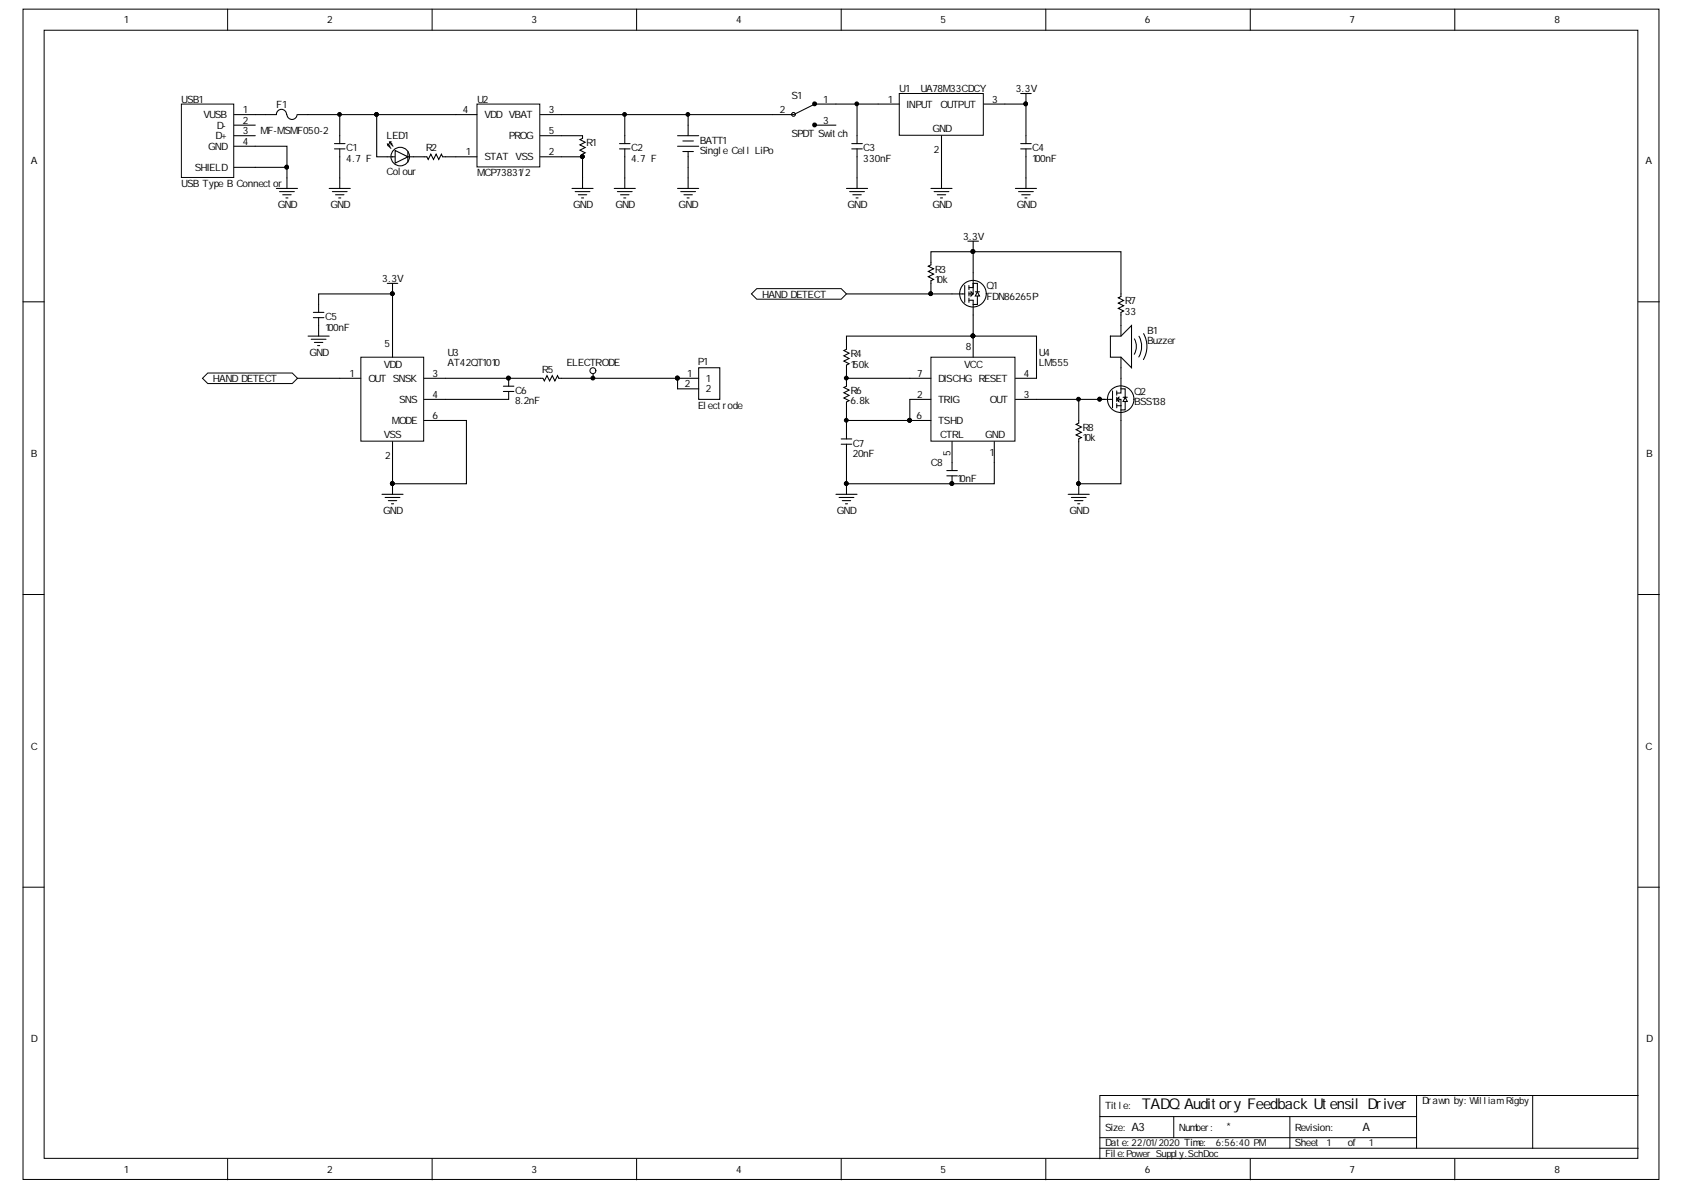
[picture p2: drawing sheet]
<svg xmlns="http://www.w3.org/2000/svg" width="297mm" height="210mm" viewBox="0 0 297 210" stroke-linecap="round" stroke-linejoin="round" font-family="sans-serif">
<defs><g id="words">
<text font-size="2.6" x="201.4" y="195.6">TADQ Audit ory Feedback Ut ensil Driver</text>
<g font-size="2">
<text x="199.6" y="199.6">A3</text>
<text x="216.3" y="199.4">*</text>
<text x="240.3" y="199.6">A</text>
</g>
<g font-size="1.8">
<text x="21.8" y="4.1">1</text>
<text x="57.7" y="4.1">2</text>
<text x="93.7" y="4.1">3</text>
<text x="129.9" y="4.1">4</text>
<text x="165.9" y="4.1">5</text>
<text x="201.9" y="4.1">6</text>
<text x="238.1" y="4.1">7</text>
<text x="274.2" y="4.1">8</text>
<text x="139.6" y="17.5">S1</text>
<text x="158.6" y="16.2">U1</text>
<text x="162.3" y="16.2">UA78M33CDCY</text>
<text x="179.2" y="16.2">3.3V</text>
<text x="32" y="18.1">USB1</text>
<text x="35.9" y="20.9">VUSB</text>
<text x="38.2" y="22.7">D-</text>
<text x="42.8" y="19.9">1</text>
<text x="42.8" y="21.8">2</text>
<text x="42.8" y="23.7">3</text>
<text x="45.9" y="23.7">MF-MSMF050-2</text>
<text x="48.7" y="19">F1</text>
<text x="81.6" y="19.9">4</text>
<text x="84.2" y="18.1">U2</text>
<text x="85.4" y="20.9">VDD VBAT</text>
<text x="96.8" y="23.7">5</text>
<text x="96.8" y="19.9">3</text>
<text x="137.6" y="19.9">2</text>
<text x="145.2" y="18.1">1</text>
<text x="145.2" y="21.8">3</text>
<text x="156.6" y="18.1">1</text>
<text x="159.9" y="19">INPUT</text>
<text x="164.5" y="23.2">GND</text>
<text x="165.9" y="19">OUTPUT</text>
<text x="175" y="18.1">3</text>
<text x="5.4" y="29">A</text>
<text x="36.7" y="26.4">GND</text>
<text x="38" y="24.6">D+</text>
<text x="42.8" y="25.5">4</text>
<text x="61.1" y="26.7">C1</text>
<text x="61.1" y="28.6">4.7 F</text>
<text x="68.2" y="24.6">LED1</text>
<text x="75.1" y="26.7">R2</text>
<text x="82.1" y="27.4">1</text>
<text x="85.4" y="28.3">STAT VSS</text>
<text x="89.8" y="24.6">PROG</text>
<text x="96.8" y="27.4">2</text>
<text x="103.4" y="25.8">R1</text>
<text x="111.3" y="26.7">C2</text>
<text x="111.3" y="28.6">4.7 F</text>
<text x="123.4" y="25.4">BATT1</text>
<text x="123.4" y="27.2">Singl e Cel l LiPo</text>
<text x="139.6" y="24.2">SPDT Swit ch</text>
<text x="152.3" y="26.7">C3</text>
<text x="152.3" y="28.6">330nF</text>
<text x="164.7" y="27">2</text>
<text x="182.1" y="26.7">C4</text>
<text x="182.1" y="28.6">100nF</text>
<text x="290.3" y="29">A</text>
<text x="32" y="33">USB Type B Connect or</text>
<text x="34.3" y="30.2">SHIELD</text>
<text x="68.2" y="30.9">Col our</text>
<text x="84.2" y="31.1">MCP73831/2</text>
<text x="49" y="36.7">GND</text>
<text x="58.3" y="36.7">GND</text>
<text x="101.1" y="36.7">GND</text>
<text x="108.5" y="36.7">GND</text>
<text x="119.7" y="36.7">GND</text>
<text x="149.5" y="36.7">GND</text>
<text x="164.5" y="36.7">GND</text>
<text x="179.3" y="36.7">GND</text>
<text x="169.9" y="42.3">3.3V</text>
<text x="67.4" y="49.7">3.3V</text>
<text x="134.4" y="52.5">HAND DETECT</text>
<text x="164.9" y="48.1">R3</text>
<text x="164.9" y="50">10k</text>
<text x="174" y="51">Q1</text>
<text x="174" y="52.9">FDN86265P</text>
<text x="198.4" y="53.7">R7</text>
<text x="57.4" y="56.5">C5</text>
<text x="57.4" y="58.3">100nF</text>
<text x="198.4" y="55.5">33</text>
<text x="202.4" y="58.8">B1</text>
<text x="54.6" y="62.7">GND</text>
<text x="67.7" y="64.9">VDD</text>
<text x="67.8" y="61.2">5</text>
<text x="78.9" y="62.7">U3</text>
<text x="78.9" y="64.6">AT42QT1010</text>
<text x="95.6" y="65.8">R5</text>
<text x="99.9" y="64.6">ELECTRODE</text>
<text x="123.1" y="64.4">P1</text>
<text x="150" y="63">R4</text>
<text x="150" y="64.8">150k</text>
<text x="170" y="64.9">VCC</text>
<text x="170.4" y="61.8">8</text>
<text x="183.2" y="62.7">U4</text>
<text x="183.2" y="64.6">LM555</text>
<text x="202.4" y="60.7">Buzzer</text>
<text x="37.6" y="67.4">HAND DETECT</text>
<text x="61.7" y="66.4">1</text>
<text x="65" y="67.4">OUT SNSK</text>
<text x="70.4" y="71.1">SNS</text>
<text x="76.3" y="66.4">3</text>
<text x="76.3" y="70.2">4</text>
<text x="90.9" y="69.5">C6</text>
<text x="90.9" y="71.3">8.2nF</text>
<text x="120.8" y="68.3">2</text>
<text x="121.2" y="66.4">1</text>
<text x="124.5" y="67.4">1</text>
<text x="124.5" y="69.2">2</text>
<text x="150" y="69.5">R6</text>
<text x="150" y="71.3">6.8k</text>
<text x="161.8" y="70.2">2</text>
<text x="161.8" y="66.4">7</text>
<text x="165.5" y="71.1">TRIG</text>
<text x="165.5" y="67.4">DISCHG RESET</text>
<text x="174.6" y="71.1">OUT</text>
<text x="180.6" y="70.2">3</text>
<text x="180.6" y="66.4">4</text>
<text x="200.1" y="69.6">Q2</text>
<text x="200.1" y="71.5">BSS138</text>
<text x="67.7" y="77.3">VSS</text>
<text x="69.1" y="74.8">MODE</text>
<text x="76.3" y="73.9">6</text>
<text x="123.1" y="72.2">El ect rode</text>
<text x="161.7" y="73.9">6</text>
<text x="165.5" y="74.8">TSHD</text>
<text x="165.8" y="77.3">CTRL</text>
<text x="173.8" y="77.3">GND</text>
<text x="190.9" y="76">R8</text>
<text x="190.9" y="77.8">10k</text>
<text x="5.4" y="80.6">B</text>
<text x="67.9" y="81">2</text>
<text x="150.4" y="78.8">C7</text>
<text x="150.4" y="80.6">20nF</text>
<text x="164.2" y="82.2">C8</text>
<text x="167.7" y="80.4" transform="rotate(-90 167.7 80.4)">5</text>
<text x="174.5" y="80.4">1</text>
<text x="290.3" y="80.6">B</text>
<text x="168.9" y="85">10nF</text>
<text x="67.6" y="90.6">GND</text>
<text x="147.6" y="90.6">GND</text>
<text x="188.7" y="90.6">GND</text>
<text x="5.4" y="132.2">C</text>
<text x="290.3" y="132.2">C</text>
<text x="5.4" y="183.9">D</text>
<text x="290.3" y="183.9">D</text>
<text x="194.9" y="195.7">Tit l e:</text>
<text x="250.8" y="194.8">Drawn by: Wil l iamRigby</text>
<text x="194.9" y="199.4">Size:</text>
<text x="194.9" y="202.2">Dat e: 22/01/2020 Time:</text>
<text x="207.9" y="199.4">Number:</text>
<text x="228.4" y="199.4">Revision:</text>
<text x="228.4" y="202.2">Sheet</text>
<text x="237.7" y="202.2">of</text>
<text x="21.8" y="206.8">1</text>
<text x="57.7" y="206.8">2</text>
<text x="93.7" y="206.8">3</text>
<text x="129.9" y="206.8">4</text>
<text x="165.9" y="206.8">5</text>
<text x="194.9" y="204.1">Fil e:Power Suppl y.SchDoc</text>
<text x="201.9" y="206.8">6</text>
<text x="238.1" y="206.8">7</text>
<text x="274.2" y="206.8">8</text>
</g>
<g font-size="1.7">
<text x="214.5" y="202.2">6:56:40 PM</text>
<text x="234" y="202.2">1</text>
<text x="241.4" y="202.2">1</text>
</g>
</g></defs>
<g fill="#fff" stroke="#000" stroke-width=".18">
<path d="M4.1 1.6h288.5v206.4h-288.5z"/>
<path d="M7.8 5.3h281.1v199h-281.1z"/>
</g>
<g fill="none" stroke="#000" stroke-width=".18">
<path d="M40.1 1.6v3.7M76.2 1.6v3.7M112.3 1.6v3.7M148.4 1.6v3.7M184.5 1.6v3.7M220.5 1.6v3.7M256.6 1.6v3.7M4.1 53.2h3.7M289 53.2h3.7M4.1 104.9h3.7M289 104.9h3.7M4.1 156.5h3.7"/>
<path d="M289 156.5h3.7M194 197h55.9M207 197v3.7M227.5 197v5.5M249.9 193.2v9.3M270.4 193.2h-76.4v11.2M289 193.2h-18.6v9.3M40.1 204.4v3.7M76.2 204.4v3.7M112.3 204.4v3.7M148.4 204.4v3.7M184.5 204.4v3.7"/>
<path d="M194 202.5h95M194 200.7h55.9M220.5 204.4v3.7M256.6 204.4v3.7"/>
</g>
<path d="M84.1 18.4h11.1v11h-11.1z" fill="#fff" stroke="#000" stroke-width=".18"/>
<path d="M80.4 20.2h3.7M80.4 27.7h3.7M95.3 20.2h3.7M95.3 27.7h3.7M95.3 23.9h3.7" fill="none" stroke="#000" stroke-width=".19"/>
<path d="M32 18.4h9.2v12.9h-9.2z" fill="#fff" stroke="#000" stroke-width=".18"/>
<path d="M41.3 22.1h3.7M41.3 23.9h3.7M41.3 25.8h3.7M41.3 29.5h3.7M50.5 20.2a.89 .89 0 0 0-.9-.9 .89 .89 0 0 0-.8 .9h-7.5M52.4 20.2a.89 .89 0 0 1-.9 .9 .89 .89 0 0 1-.9-.9M52.5 20.2h1.8M68.3 27.7h1.8M70.1 26.9l1.8 .8-1.8 .7zM71.9 26.7v1.9M72 27.7h1M74.8 27.7h.5l.2 .4 .5-.9 .5 .9 .4-.9 .5 .9 .5-.9 .2 .5h.4" fill="none" stroke="#000" stroke-width=".19"/>
<path d="M69.7 26.5l2.2 1.2-2.2 1.1z" fill="#fff" stroke="#000" stroke-width=".19"/>
<g fill="none" stroke="#000" stroke-width=".19">
<path d="M68.4 25.4v.2l.2-.2h-.2l.6 .8M68.8 25.1v.1l.2-.1h-.2l.5 .7M73 27.7h1.8M78.5 27.7h1.9"/>
<circle cx="70.6" cy="27.6" r="1.64"/>
</g>
<path d="M158.6 16.5h14.8v7.4h-14.8z" fill="#fff" stroke="#000" stroke-width=".18"/>
<path d="M154.9 18.4h3.7M173.5 18.4h3.7M48.8 33.2h3.7M49.3 33.8h2.6M49.9 34.4h1.5M50.4 34.9h.4M50.6 31.4v1.8M99 23.9h3.8v.5l-.5 .2 .9 .5-.9 .5 .9 .4-.9 .5 .9 .5-.4 .2v.5M166.1 23.9v3.8" fill="none" stroke="#000" stroke-width=".19"/>
<circle cx="102.7" cy="27.6" r=".33" fill="#000" stroke="#000" stroke-width=".18"/>
<path d="M63.6 63h11.1v14.8h-11.1z" fill="#fff" stroke="#000" stroke-width=".18"/>
<g fill="none" stroke="#000" stroke-width=".19">
<path d="M151.2 18.4v6.9M154.9 18.4h-11.2l-3.7 1.8h-41M177.2 18.4h3.8v6.9M180 16.5h1.9M181 16.5v1.9M45 29.5h5.6v1.9M54.3 20.2h12.1v7.5h1.9M58.1 33.2h3.7M58.6 33.8h2.6M59 25.3h1.9M59 26.3h1.9M59.2 34.4h1.5"/>
<path d="M59.7 34.9h.4M59.9 20.2v5.1M59.9 26.3v6.9M66.4 20.2h14M99 27.7h3.8v5.5M100.9 33.2h3.7M101.5 33.8h2.6M102 34.4h1.5M102.6 34.9h.3M108.3 33.2h3.8M108.9 33.8h2.6M109.3 25.3h1.8"/>
<path d="M109.3 26.3h1.8M109.5 34.4h1.4M110 34.9h.4M110.2 20.2v5.1M110.2 26.3v6.9M119.5 33.2h3.7M119.5 23.9h3.7M119.5 25.8h3.7M120.1 33.8h2.6M120.4 24.9h1.9M120.4 26.7h1.9M120.6 34.4h1.5"/>
<path d="M121.2 34.9h.4M121.4 20.2v3.7M121.4 26.7v6.5M143.7 22.1h3.7M149.3 33.2h3.7M149.9 33.8h2.6M150.2 25.3h1.9M150.2 26.3h1.9M150.4 34.4h1.5M151 34.9h.4M151.2 26.3v6.9M164.2 33.2h3.7"/>
<path d="M164.8 33.8h2.6M165.3 34.4h1.5M165.9 34.9h.4M166.1 27.7v5.5M179.1 33.2h3.7M179.7 33.8h2.6M180 25.3h1.9M180 26.3h1.9M180.2 34.4h1.5M180.8 34.9h.4M181 26.3v6.9M69.2 59.3v3.7"/>
<path d="M59.9 66.7h3.7M69.2 77.9v3.7M74.8 66.7h3.7M74.8 70.4h3.7M74.8 74.2h3.7"/>
<circle cx="140" cy="20.2" r=".34"/>
</g>
<g fill="#000" stroke="#000" stroke-width=".18">
<circle cx="151.1" cy="18.3" r=".33"/>
<circle cx="180.9" cy="18.3" r=".33"/>
<circle cx="50.6" cy="29.5" r=".33"/>
<circle cx="59.9" cy="20.2" r=".34"/>
<circle cx="66.4" cy="20.2" r=".34"/>
<circle cx="102.7" cy="27.6" r=".33"/>
<circle cx="110.2" cy="20.2" r=".34"/>
<circle cx="121.3" cy="20.2" r=".33"/>
</g>
<g fill="none" stroke="#000" stroke-width=".56">
<circle cx="143.7" cy="18.3" r=".14"/>
<circle cx="143.7" cy="22" r=".14"/>
</g>
<path d="M35.7 66.7l.9-.9h14.9l1 .9-1 1h-14.9z" fill-rule="evenodd" fill="#fff" stroke="#000" stroke-width=".18"/>
<g fill="none" stroke="#000" stroke-width=".19">
<path d="M54.3 59.3h3.8M54.9 59.8h2.6M55.3 55.1h1.8M55.3 56h1.8M56.2 55.1v-3.3h13v7.5M56.2 56v3.3M68.3 50h1.9M69.2 50v1.8M52.5 66.7h7.4M55.5 60.4h1.4M56 61h.4M78.5 66.7h17.3l.2 .5 .5-.9 .4 .9 .5-.9 .5 .9 .4-.9 .3 .4h.4"/>
<path d="M88.8 68.1h1.9M88.8 69.1h1.9M89.7 66.7v1.4M89.7 69.1v1.3h-11.2M104.6 66v.7M67.4 87.2h3.7M67.9 87.7h2.6M68.5 88.3h1.5M69.1 88.9h.3M69.2 85.3v1.9"/>
</g>
<g fill="#000" stroke="#000" stroke-width=".18">
<circle cx="69.2" cy="51.8" r=".34"/>
<circle cx="89.7" cy="66.7" r=".34"/>
<circle cx="104.6" cy="66.7" r=".34"/>
<circle cx="69.2" cy="85.3" r=".34"/>
</g>
<circle cx="104.6" cy="65.4" r=".52" fill="none" stroke="#000" stroke-width=".18"/>
<path d="M164.2 63h14.8v14.8h-14.8z" fill="#fff" stroke="#000" stroke-width=".18"/>
<g fill="none" stroke="#000" stroke-width=".19">
<path d="M170.7 42.5h1.9M170.9 53h.8v2.6M170.9 50.4v.7M170.9 51.5v.7M170.9 52.6v.7M171.7 50v.7h-.8M171.7 50v1.8h-.8M171.7 50h.7v3.7h-.7M171.7 42.5v1.9M171.7 48.1v1.9M171.7 59.3v3.7M172 51.5h.8"/>
<path d="M160.5 70.4h3.7M160.5 66.7h3.7M160.5 74.2h3.7M167.9 77.9v3.7M175.4 77.9v3.7M179.1 70.4h3.7M179.1 66.7h3.7"/>
</g>
<g fill="#000" stroke="#000" stroke-width=".18">
<circle cx="171.6" cy="59.2" r=".33"/>
<circle cx="171.6" cy="44.4" r=".33"/>
<circle cx="160.4" cy="74.1" r=".33"/>
</g>
<path d="M172.4 51.5l.4 .7h-.8z" fill="#fff" stroke="#000" stroke-width=".19"/>
<g fill="none" stroke="#000" stroke-width=".19">
<path d="M167.9 51.8h2.3M170.2 50.4v2.9"/>
<circle cx="171.6" cy="51.8" r="2.35"/>
</g>
<path d="M171.3 51.5l.4 .3-.4 .4z" fill="#fff" stroke="#000" stroke-width=".19"/>
<path d="M149.3 51.8h14.9M171.7 48.1v-3.7h-7.5v2.3l-.5 .3 1 .4-1 .5 1 .4-1 .5 1 .5-.5 .2v2.3h3.7" fill="none" stroke="#000" stroke-width=".19"/>
<g fill="#000" stroke="#000" stroke-width=".18">
<circle cx="164.2" cy="51.8" r=".33"/>
<circle cx="171.6" cy="44.4" r=".33"/>
</g>
<path d="M132.6 51.8l.9-.9h14.9l.9 .9-.9 1h-14.9z" fill-rule="evenodd" fill="#fff" stroke="#000" stroke-width=".18"/>
<g fill="none" stroke="#000" stroke-width=".19">
<path d="M171.7 55.6v3.7h-22.4v2.3l-.5 .2 1 .5-1 .5 1 .4-1 .5 1 .5-.5 .2v3.7l-.5 .2 1 .5-1 .5 1 .4-1 .5 1 .5-.5 .2v6.5M171.7 59.3h11.1v7.4M148.4 77.4h1.8M148.4 78.4h1.8M149.3 78.4v6.9h26.1v-3.7M149.3 66.7h11.2M160.5 70.4v3.8h-11.2M197 70.4h.7v1.2M197 69v.7M197 70.1v.7M197 71.2v.7M197 71.6h.7"/>
<path d="M197.7 68.6v.7h-.7M197.7 68.6h.8v3.7h-.8M197.7 66.7v1.9M197.7 71.6v2.6M198.1 70.1h.7M147.4 87.2h3.8M148 87.7h2.6M148.6 88.3h1.5M149.1 88.9h.4M149.3 85.3v1.9M167 83h1.9M167 83.9h1.9"/>
<path d="M167.9 81.6v1.4M167.9 83.9v1.4"/>
</g>
<g fill="#000" stroke="#000" stroke-width=".18">
<circle cx="171.6" cy="59.2" r=".33"/>
<circle cx="149.3" cy="74.1" r=".34"/>
<circle cx="149.3" cy="66.7" r=".34"/>
<circle cx="160.4" cy="74.1" r=".33"/>
<circle cx="149.3" cy="85.3" r=".34"/>
<circle cx="167.9" cy="85.3" r=".34"/>
</g>
<g fill="#fff" stroke="#000" stroke-width=".19">
<path d="M198.5 70.1l.3 .7h-.7z"/>
<path d="M197 70.4l.4-.3v.7z"/>
</g>
<g fill="none" stroke="#000" stroke-width=".19">
<path d="M45 25.8h5.6v3.7M171.7 44.4h26v7.9l-.4 .2 .9 .5-.9 .5 .9 .4-.9 .5 .9 .5-.5 .2v4.2M195.9 59.3h1.8l1.9-1.9v7.5l-1.9-1.9h-1.8zM200.1 59.8a2.75 2.75 0 0 1 0 2.7M200.9 59.3a3.7 3.7 0 0 1 0 3.7M201.7 58.8a4.6 4.6 0 0 1 0 4.6M78.5 74.2h3.8v11.1h-13.1v-3.7M182.8 70.4h13.4M190.3 70.4v4.2l-.5 .3 .9 .4-.9 .5 .9 .5-.9 .4 .9 .5-.4 .2v7.9h7.4v-11.1M196.2 69v2.9M197.7 63v3.7M188.4 87.2h3.7"/>
<path d="M189 87.7h2.6M189.5 88.3h1.5M190.1 88.9h.4M190.3 85.3v1.9"/>
<circle cx="197.7" cy="70.4" r="2.34"/>
</g>
<g fill="#000" stroke="#000" stroke-width=".18">
<circle cx="50.6" cy="29.5" r=".33"/>
<circle cx="171.6" cy="44.4" r=".33"/>
<circle cx="190.2" cy="70.4" r=".33"/>
<circle cx="194" cy="70.4" r=".33"/>
<circle cx="69.2" cy="85.3" r=".34"/>
<circle cx="190.2" cy="85.3" r=".33"/>
</g>
<path d="M123.2 64.9h3.8v5.5h-3.8z" fill-rule="evenodd" fill="#fff" stroke="#000" stroke-width=".19"/>
<path d="M99 66.7h20.5v1.9h3.7M119.5 66.7h3.7" fill="none" stroke="#000" stroke-width=".19"/>
<circle cx="119.5" cy="66.7" r=".34" fill="#000" stroke="#000" stroke-width=".18"/>
<use href="#words"/>
</svg>
